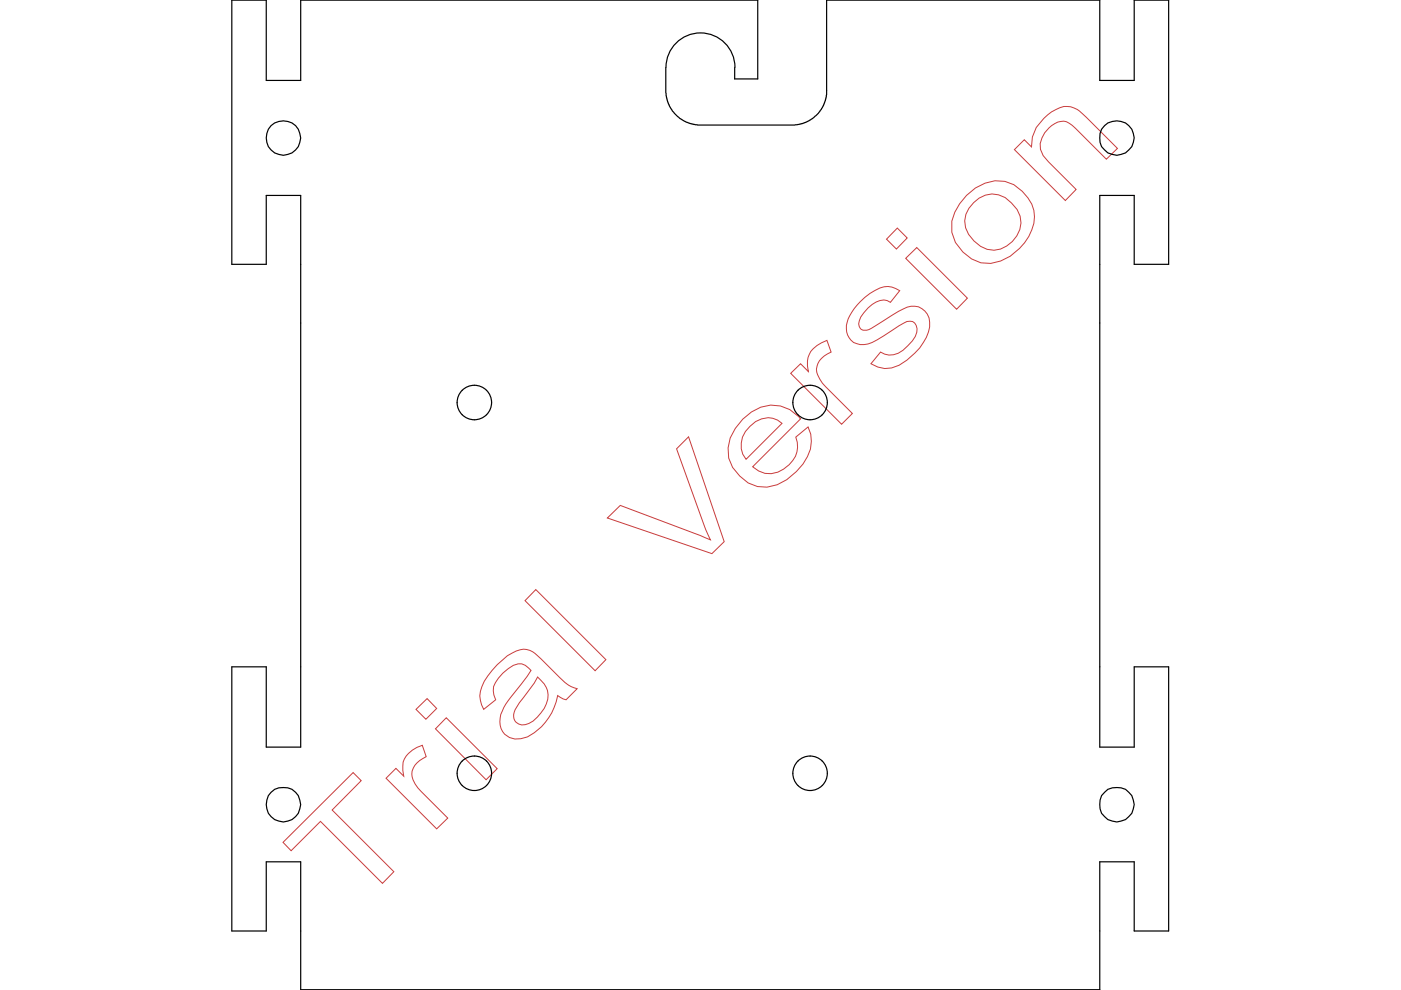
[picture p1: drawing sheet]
<svg xmlns="http://www.w3.org/2000/svg" width="297mm" height="210mm" viewBox="0 0 297 210" stroke-linecap="round" stroke-linejoin="round" font-family="sans-serif">
<g fill="none" stroke="#c83c3c" stroke-width=".21">
<path d="M221.3 25.1a8.7 8.7 0 0 1 4.3-2.5 4.9 4.9 0 0 1 3.9 1.5l7.4 7.4-2.3 2.3-6.6-6.6a3.8 3.8 0 0 0-3.1-1.4 5.8 5.8 0 0 0-4.4 4.7l.1 1.2 .6 1.3 1.1 1.3 5.9 5.9-2.3 2.3-10.8-10.8 2.1-2.1 1.5 1.6 .2-2.1 .8-2.1zM190.2 48.4l2.1 2.1-2.2 2.3-2.1-2.1zM192 54.8l2.4-2.3 10.7 10.7-2.3 2.4zM204.9 41.4a9.1 9.1 0 0 1 8.1-2.9 8.5 8.5 0 0 1 6.3 7.4 11.1 11.1 0 0 1-9.2 10 8.2 8.2 0 0 1-8.3-6.7 9.5 9.5 0 0 1 3.1-7.8zM206.4 43a5.2 5.2 0 0 1 8 0 5.3 5.3 0 0 1 .2 8.2 5.3 5.3 0 0 1-8.1-.1 5.2 5.2 0 0 1-.1-8.1zM172.4 73.9l.8-.6 2.1-1.1 .9 2.4a4.1 4.1 0 0 0-3 4.3 7.5 7.5 0 0 0 1.9 3.1l5.6 5.7-2.3 2.3-10.8-10.8 2.1-2.1 1.7 1.7a4.7 4.7 0 0 1 1-4.9zM182.4 64a9.7 9.7 0 0 1 5.9-3.3l.8 .2 1.7 .7-2 2.5a2.65 2.65 0 0 0-3.1-.1 7.3 7.3 0 0 0-3.6 4.7 1.4 1.4 0 0 0 2.1 1.2l3.1-1.9a19.1 19.1 0 0 1 5.9-3.1 3.6 3.6 0 0 1 3.9 4.4 12.1 12.1 0 0 1-8.1 8.7l-1.4 .1-1.5-.3-1.4-.7 2-2.5a4.3 4.3 0 0 0 5.8-1.3 4.1 4.1 0 0 0 1.7-4.3 1.58 1.58 0 0 0-2.6-.5l-2.3 1.4a21.5 21.5 0 0 1-5.3 3 3.5 3.5 0 0 1-3.7-.9 3.5 3.5 0 0 1-.7-3.8l1-2zM143.4 95.2l2.6-2.6 7.5 22.2-2.6 2.6-22.1-7.6 2.7-2.6 19.1 7.3-1-2.3zM157.5 88.9a8.2 8.2 0 0 1 9.9-2.1l2.3 2-10.1 10.2a5.3 5.3 0 0 0 7.7-.5 5.1 5.1 0 0 0 1.4-5.8l2.6-2.2a7.3 7.3 0 0 1-1.1 7.9 11.5 11.5 0 0 1-7.6 4.9l-2-.1a9.2 9.2 0 0 1-6.1-6.1 8.9 8.9 0 0 1 3-8.2zM159 90.4a4.6 4.6 0 0 1 6.8-.6l-7.6 7.6a5.1 5.1 0 0 1 .8-7zM113.6 125l14.9 14.9-2.3 2.3-14.9-14.8zM86.6 159.7l1.8-1.2 1.1-.5 .9 2.4a4.1 4.1 0 0 0-3 4.3 6.6 6.6 0 0 0 1.9 3.1l5.6 5.7-2.3 2.2-10.7-10.7 2-2.1 1.7 1.7a5.4 5.4 0 0 1 .5-4.3z"/>
<path d="M88.2 150.4l2.4-2.3 2 2.1-2.3 2.3zM94.6 152.2l10.8 10.8-2.3 2.3-10.8-10.8zM105.4 140.9a9.9 9.9 0 0 1 5.6-3.3 5.2 5.2 0 0 1 3.7 2.1l4 4a7 7 0 0 0 3.7 2.3l-2.4 2.4-.6-.2-1.2-.7a12.4 12.4 0 0 1-6.4 8.7 4.1 4.1 0 0 1-5.2-1.1 5.5 5.5 0 0 1 .7-5.8l5.3-7.2a2.92 2.92 0 0 0-3.8-1 9.5 9.5 0 0 0-4.2 4.5l.1 1.8 .4 1-2.5 2a5.5 5.5 0 0 1 .1-6l1.6-2.3zM114 143.5a4.8 4.8 0 0 1 2.1 4.7 8.6 8.6 0 0 1-4 5.2 2.09 2.09 0 0 1-2.7-.2 2.09 2.09 0 0 1-.2-2.7l.9-1.5 3.2-4.2zM60 178.6l14.9-14.8 1.7 1.7-6.2 6.2 13.1 13.1-2.4 2.5-13.2-13.1-6.2 6.2z"/>
</g>
<g fill="none" stroke="#000" stroke-width=".25">
<path d="M141.2 14.3v5.4l.5 2.4 .9 1.4 1.1 1.2 1.9 1.2 2.3 .6h21.1l2-.6 2-1.4 .8-.8 .7-1.1 .7-2.1 .1-20.5h57.9v17.1h7.3v-17.1h7.3v56h-7.3v-14.6h-7.3v117h7.3v-17h7.3v56h-7.3v-14.7h-7.3v27.1h-169.4v-27.1h-7.3v14.7h-7.4v-56h7.4v17h7.3v-117h-7.3v14.6h-7.4v-56h7.4v17.1h7.3v-17.1h96.9v16.7h-4.9v-2.4M141.2 14.3a7.3 7.3 0 0 1 7.3-7.3 7.3 7.3 0 0 1 7.3 7.3M234.2 26.6a3.7 3.7 0 0 1 5.9 1.1 3.7 3.7 0 0 1-3 5.2 3.7 3.7 0 0 1-3.9-4.6l.4-.9z"/>
<circle cx="60.1" cy="29.3" r="3.6"/>
<circle cx="100.6" cy="85.3" r="3.7"/>
<circle cx="171.8" cy="85.3" r="3.7"/>
<circle cx="60.1" cy="170.6" r="3.6"/>
<circle cx="100.6" cy="164" r="3.7"/>
<circle cx="171.8" cy="164" r="3.7"/>
<circle cx="236.8" cy="170.6" r="3.6"/>
</g>
</svg>
